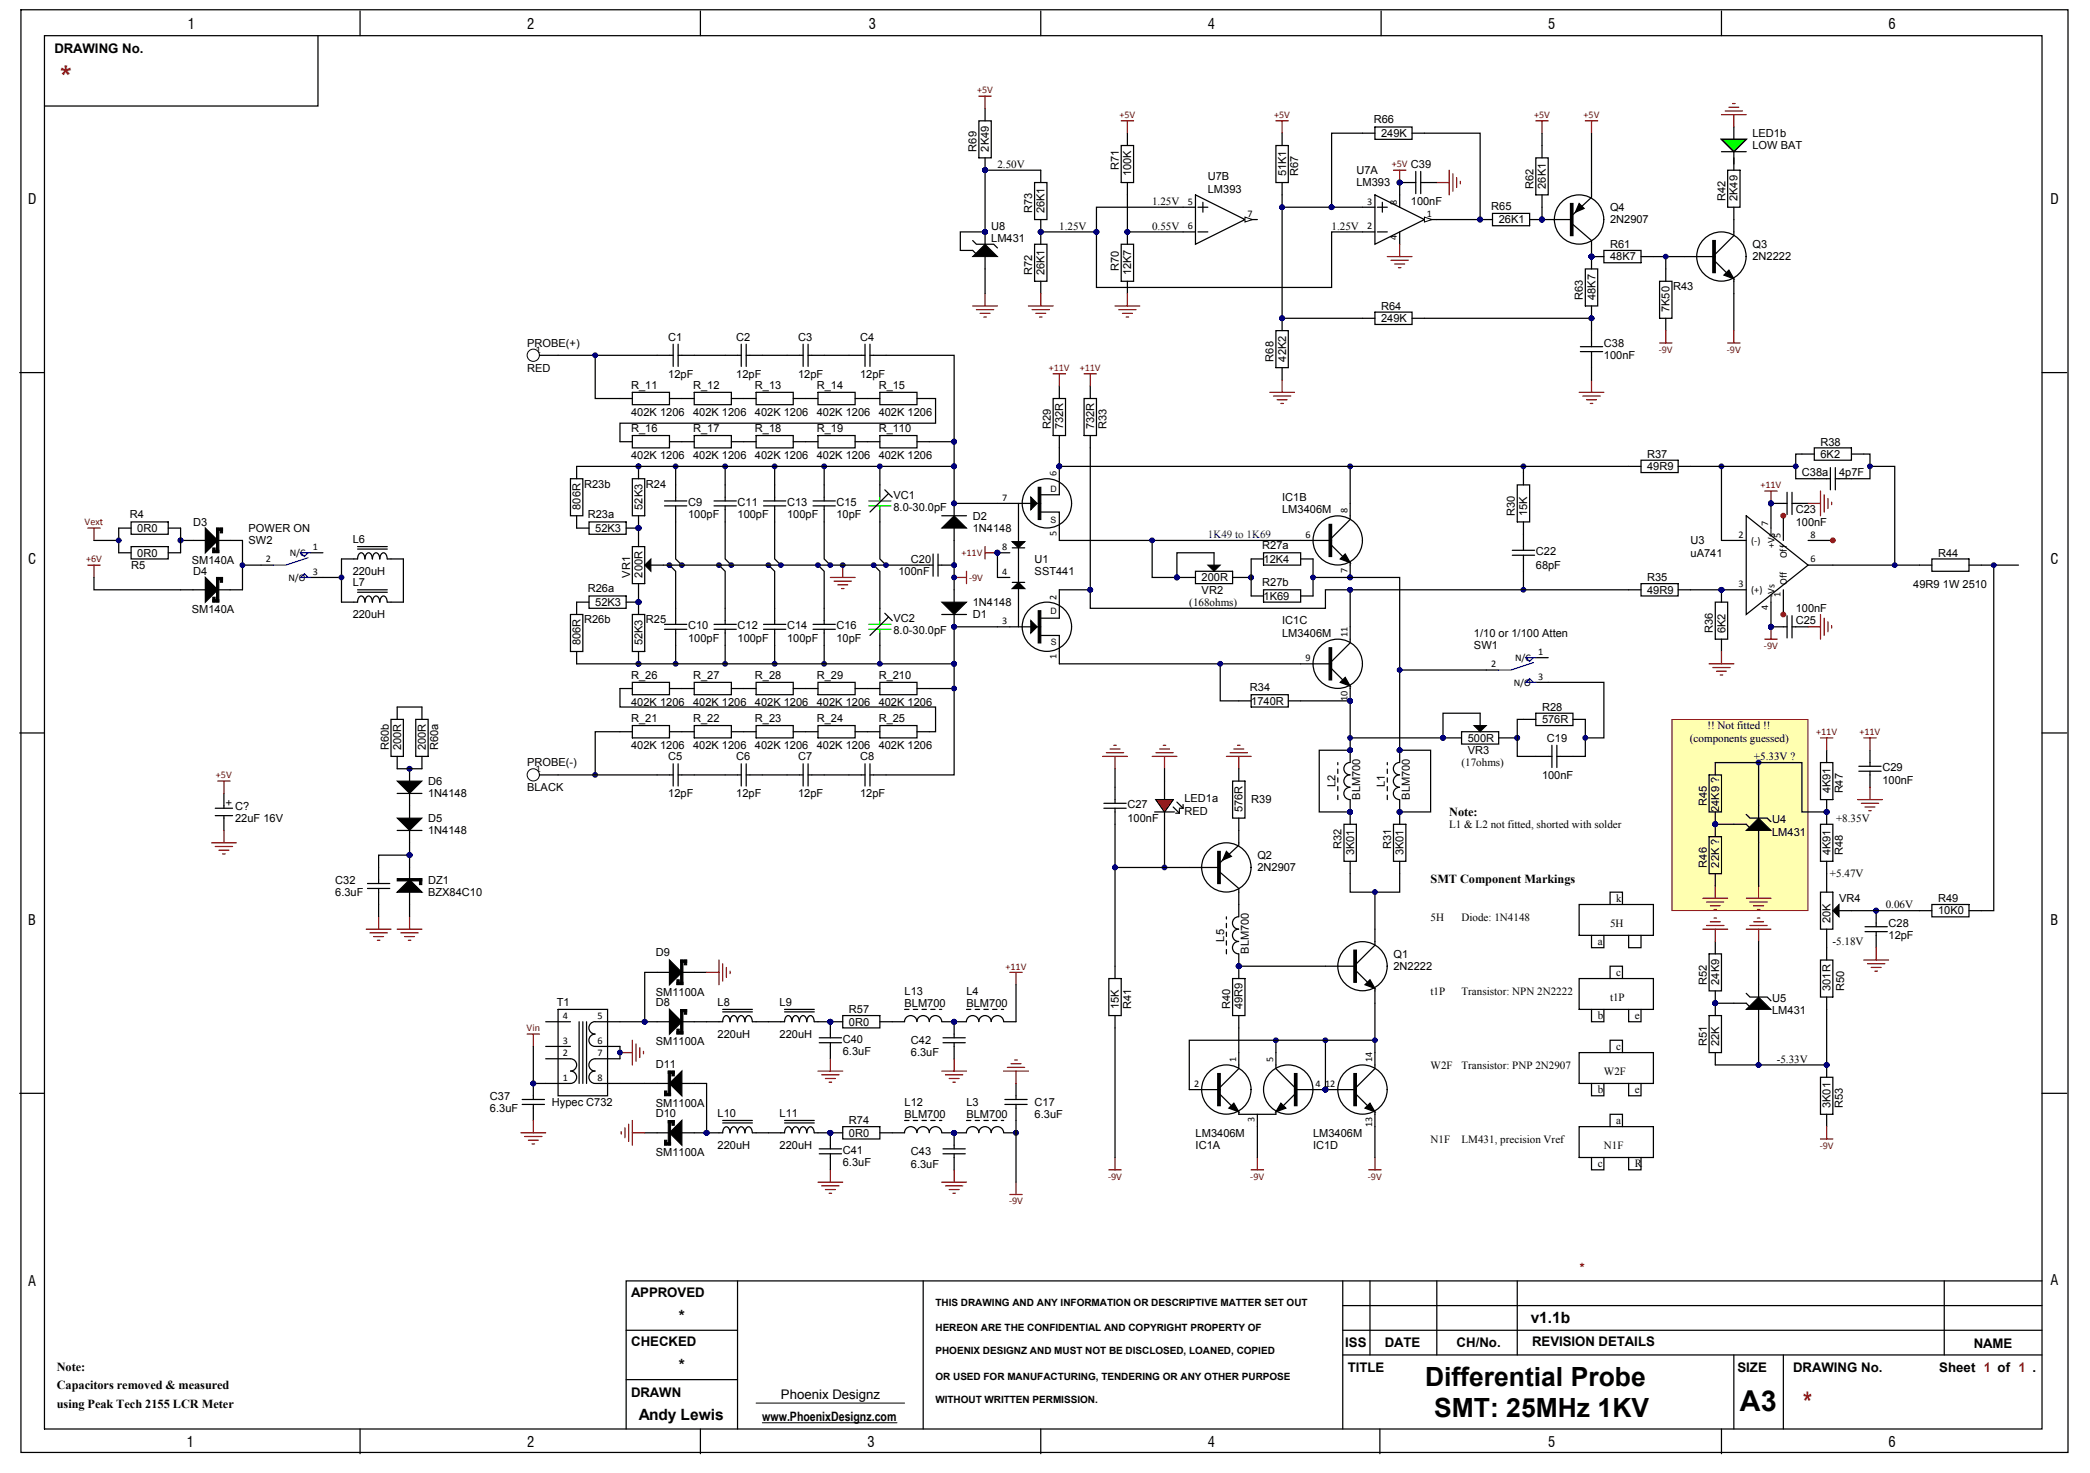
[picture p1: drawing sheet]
<svg xmlns="http://www.w3.org/2000/svg" width="287mm" height="202mm" viewBox="0 0 287 202" stroke-linecap="round" stroke-linejoin="round" font-family="sans-serif">
<defs><g id="words">
<text font-size="3.9" fill="#ee0e22" x="8.3" y="11.9">*</text>
<text font-size="3.9" x="238.8" y="193.6">A3</text>
<text font-size="3.8" fill="#ee0e22" x="247.4" y="193.8">*</text>
<g font-size="3.6">
<text x="195.6" y="190.2">Differential Probe</text>
<text x="196.8" y="194.5">SMT: 25MHz 1KV</text>
</g>
<g font-size="2.1">
<text x="93.2" y="181.2">*</text>
<text x="210.1" y="181.6">v1.1b</text>
<text x="93.2" y="188">*</text>
<text x="87.6" y="194.8">Andy Lewis</text>
</g>
<g font-size="2">
<text x="25.8" y="3.9">1</text>
<text x="72.3" y="3.9">2</text>
<text x="119.2" y="3.9">3</text>
<text x="165.7" y="3.9">4</text>
<text x="212.5" y="3.9">5</text>
<text x="259.2" y="3.9">6</text>
<text x="3.9" y="28">D</text>
<text x="281.4" y="28">D</text>
<text x="3.9" y="77.4">C</text>
<text x="281.4" y="77.4">C</text>
<text x="3.9" y="126.9">B</text>
<text x="281.4" y="126.9">B</text>
<text x="3.9" y="176.5">A</text>
<text x="281.4" y="176.3">A</text>
<text x="25.6" y="198.5">1</text>
<text x="72.3" y="198.5">2</text>
<text x="119" y="198.5">3</text>
<text x="165.7" y="198.5">4</text>
<text x="212.5" y="198.5">5</text>
<text x="259.2" y="198.5">6</text>
</g>
<g font-size="1.8">
<text x="7.5" y="7.2">DRAWING No.</text>
<text x="86.6" y="177.9">APPROVED</text>
<text x="86.6" y="184.7">CHECKED</text>
<text x="184.6" y="184.9">ISS</text>
<text x="190" y="184.9">DATE</text>
<text x="199.9" y="184.9">CH/No.</text>
<text x="210.3" y="184.7">REVISION DETAILS</text>
<text x="270.9" y="185">NAME</text>
<text x="86.6" y="191.7">DRAWN</text>
<text x="107.2" y="192">Phoenix Designz</text>
<text x="184.9" y="188.3">TITLE</text>
<text x="238.4" y="188.3">SIZE</text>
<text x="246.1" y="188.3">DRAWING No.</text>
<text x="266.1" y="188.3">Sheet 1 of 1 .</text>
<text x="104.6" y="195.1">www.PhoenixDesignz.com</text>
</g>
<g font-size="1.7">
<text x="198.9" y="111.9">Note:</text>
<text x="196.3" y="121.2">SMT Component Markings</text>
<text x="7.8" y="188.1">Note:</text>
<text x="7.8" y="190.7">Capacitors removed &amp; measured</text>
<text x="7.8" y="193.2">using Peak Tech 2155 LCR Meter</text>
</g>
<text font-size="1.7" fill="#ee0e22" x="216.7" y="174.5">*</text>
<g font-size="1.5">
<text x="188.5" y="16.9">R66</text>
<text x="134" y="20.8" transform="rotate(-90 134 20.8)">R69</text>
<text x="135.7" y="20.8" transform="rotate(-90 135.7 20.8)">2K49</text>
<text x="136.9" y="23">2.50V</text>
<text x="153.5" y="23.4" transform="rotate(-90 153.5 23.4)">R71</text>
<text x="186.1" y="23.9">U7A</text>
<text x="189.5" y="18.8">249K</text>
<text x="240.5" y="18.8">LED1b</text>
<text x="240.5" y="20.5">LOW BAT</text>
<text x="141.6" y="29.3" transform="rotate(-90 141.6 29.3)">R73</text>
<text x="143.4" y="29.3" transform="rotate(-90 143.4 29.3)">26K1</text>
<text x="155.2" y="24.2" transform="rotate(-90 155.2 24.2)">100K</text>
<text x="158.1" y="28.1">1.25V</text>
<text x="165.7" y="24.7">U7B</text>
<text x="165.7" y="26.4">LM393</text>
<text x="176.5" y="24.2" transform="rotate(-90 176.5 24.2)">51K1</text>
<text x="178.2" y="24.2" transform="rotate(-90 178.2 24.2)">R67</text>
<text x="186.1" y="25.6">LM393</text>
<text x="193.6" y="28.1">100nF</text>
<text x="204.6" y="28.8">R65</text>
<text x="210.4" y="25.9" transform="rotate(-90 210.4 25.9)">R62</text>
<text x="212.1" y="25.9" transform="rotate(-90 212.1 25.9)">26K1</text>
<text x="220.9" y="29">Q4</text>
<text x="236.8" y="27.6" transform="rotate(-90 236.8 27.6)">R42</text>
<text x="238.5" y="27.6" transform="rotate(-90 238.5 27.6)">2K49</text>
<text x="136" y="31.5">U8</text>
<text x="136" y="33.2">LM431</text>
<text x="145.4" y="31.5">1.25V</text>
<text x="158.1" y="31.5">0.55V</text>
<text x="182.7" y="31.5">1.25V</text>
<text x="205.7" y="30.7">26K1</text>
<text x="220.9" y="30.7">2N2907</text>
<text x="220.9" y="34">R61</text>
<text x="220.9" y="35.7">48K7</text>
<text x="240.5" y="34">Q3</text>
<text x="240.5" y="35.7">2N2222</text>
<text x="141.6" y="37.7" transform="rotate(-90 141.6 37.7)">R72</text>
<text x="143.4" y="37.7" transform="rotate(-90 143.4 37.7)">26K1</text>
<text x="153.5" y="37.2" transform="rotate(-90 153.5 37.2)">R70</text>
<text x="155.2" y="37.7" transform="rotate(-90 155.2 37.7)">12K7</text>
<text x="217.2" y="41.1" transform="rotate(-90 217.2 41.1)">R63</text>
<text x="218.9" y="41.1" transform="rotate(-90 218.9 41.1)">48K7</text>
<text x="229.6" y="39.8">R43</text>
<text x="72.3" y="47.6">PROBE(+)</text>
<text x="91.7" y="46.7">C1</text>
<text x="101" y="46.7">C2</text>
<text x="109.5" y="46.7">C3</text>
<text x="118" y="46.7">C4</text>
<text x="189.5" y="42.5">R64</text>
<text x="189.5" y="44.2">249K</text>
<text x="220.1" y="47.6">C38</text>
<text x="229.1" y="42.8" transform="rotate(-90 229.1 42.8)">7K50</text>
<text x="72.3" y="51">RED</text>
<text x="86.6" y="53.3">R_11</text>
<text x="91.7" y="51.8">12pF</text>
<text x="95.1" y="53.3">R_12</text>
<text x="101" y="51.8">12pF</text>
<text x="103.6" y="53.3">R_13</text>
<text x="109.5" y="51.8">12pF</text>
<text x="112.1" y="53.3">R_14</text>
<text x="118" y="51.8">12pF</text>
<text x="120.6" y="53.3">R_15</text>
<text x="174.8" y="49.6" transform="rotate(-90 174.8 49.6)">R68</text>
<text x="176.5" y="49.6" transform="rotate(-90 176.5 49.6)">42K2</text>
<text x="220.1" y="49.3">100nF</text>
<text x="86.6" y="57.1">402K 1206</text>
<text x="86.6" y="59.3">R_16</text>
<text x="95.1" y="57.1">402K 1206</text>
<text x="95.1" y="59.3">R_17</text>
<text x="103.6" y="57.1">402K 1206</text>
<text x="103.6" y="59.3">R_18</text>
<text x="112.1" y="57.1">402K 1206</text>
<text x="112.1" y="59.3">R_19</text>
<text x="120.6" y="57.1">402K 1206</text>
<text x="120.6" y="59.3">R_110</text>
<text x="144.2" y="58.9" transform="rotate(-90 144.2 58.9)">R29</text>
<text x="145.9" y="58.9" transform="rotate(-90 145.9 58.9)">732R</text>
<text x="150.1" y="58.9" transform="rotate(-90 150.1 58.9)">732R</text>
<text x="151.8" y="58.9" transform="rotate(-90 151.8 58.9)">R33</text>
<text x="86.6" y="63">402K 1206</text>
<text x="95.1" y="63">402K 1206</text>
<text x="103.6" y="63">402K 1206</text>
<text x="112.1" y="63">402K 1206</text>
<text x="120.6" y="63">402K 1206</text>
<text x="226" y="62.8">R37</text>
<text x="226" y="64.5">49R9</text>
<text x="247.3" y="65.4">C38a</text>
<text x="249.8" y="61.1">R38</text>
<text x="249.8" y="62.8">6K2</text>
<text x="252.4" y="65.4">4p7F</text>
<text x="17.8" y="71.1">R4</text>
<text x="79.7" y="69.9" transform="rotate(-90 79.7 69.9)">806R</text>
<text x="80.1" y="66.9">R23b</text>
<text x="80.7" y="71.1">R23a</text>
<text x="88.2" y="69.9" transform="rotate(-90 88.2 69.9)">52K3</text>
<text x="88.6" y="66.9">R24</text>
<text x="94.4" y="69.4">C9</text>
<text x="94.4" y="71.1">100pF</text>
<text x="101.2" y="69.4">C11</text>
<text x="101.2" y="71.1">100pF</text>
<text x="108" y="69.4">C13</text>
<text x="108" y="71.1">100pF</text>
<text x="114.8" y="69.4">C15</text>
<text x="114.8" y="71.1">10pF</text>
<text x="122.6" y="68.4">VC1</text>
<text x="122.6" y="70.1">8.0-30.0pF</text>
<text x="133.5" y="71.3">D2</text>
<text x="175.9" y="68.8">IC1B</text>
<text x="175.9" y="70.4">LM3406M</text>
<text x="207.9" y="70.8" transform="rotate(-90 207.9 70.8)">R30</text>
<text x="209.6" y="70.8" transform="rotate(-90 209.6 70.8)">15K</text>
<text x="246.4" y="70.4">C23</text>
<text x="18.8" y="73">0R0</text>
<text x="18.8" y="76.4">0R0</text>
<text x="26.3" y="77.4">SM140A</text>
<text x="26.5" y="72.2">D3</text>
<text x="34.1" y="74.7">SW2</text>
<text x="34.1" y="73">POWER ON</text>
<text x="48.4" y="74.5">L6</text>
<text x="81.7" y="73">52K3</text>
<text x="125" y="77.2">C20</text>
<text x="133.5" y="73">1N4148</text>
<text x="142" y="77.2">U1</text>
<text x="173.2" y="75.4">R27a</text>
<text x="173.4" y="77.2">12K4</text>
<text x="210.8" y="76.2">C22</text>
<text x="232" y="74.7">U3</text>
<text x="232" y="76.4">uA741</text>
<text x="246.4" y="72.2">100nF</text>
<text x="266" y="76.4">R44</text>
<text x="18" y="78.1">R5</text>
<text x="26.5" y="78.9">D4</text>
<text x="48.4" y="78.9">220uH</text>
<text x="48.4" y="80.5">L7</text>
<text x="80.7" y="81.3">R26a</text>
<text x="81.7" y="83.2">52K3</text>
<text x="86.5" y="79.3" transform="rotate(-90 86.5 79.3)">VR1</text>
<text x="88.2" y="79.3" transform="rotate(-90 88.2 79.3)">200R</text>
<text x="123.3" y="78.9">100nF</text>
<text x="133.5" y="83.2">1N4148</text>
<text x="142" y="78.9">SST441</text>
<text x="163.2" y="83.2">(168ohms)</text>
<text x="164.9" y="81.5">VR2</text>
<text x="164.9" y="79.8">200R</text>
<text x="173.2" y="80.5">R27b</text>
<text x="173.4" y="82.3">1K69</text>
<text x="210.8" y="78.1">68pF</text>
<text x="226" y="79.8">R35</text>
<text x="226" y="81.5">49R9</text>
<text x="262.6" y="80.6">49R9 1W 2510</text>
<text x="26.3" y="84.2">SM140A</text>
<text x="48.4" y="84.8">220uH</text>
<text x="79.7" y="88.6" transform="rotate(-90 79.7 88.6)">806R</text>
<text x="80.1" y="85.5">R26b</text>
<text x="88.2" y="88.6" transform="rotate(-90 88.2 88.6)">52K3</text>
<text x="88.6" y="85.5">R25</text>
<text x="94.4" y="86.4">C10</text>
<text x="94.4" y="88.1">100pF</text>
<text x="101.2" y="86.4">C12</text>
<text x="101.2" y="88.1">100pF</text>
<text x="108" y="86.4">C14</text>
<text x="108" y="88.1">100pF</text>
<text x="114.8" y="86.4">C16</text>
<text x="114.8" y="88.1">10pF</text>
<text x="122.6" y="85.4">VC2</text>
<text x="122.6" y="87.1">8.0-30.0pF</text>
<text x="133.5" y="84.8">D1</text>
<text x="175.9" y="85.7">IC1C</text>
<text x="175.9" y="87.4">LM3406M</text>
<text x="202.3" y="89.1">SW1</text>
<text x="202.3" y="87.4">1/10 or 1/100 Atten</text>
<text x="235.1" y="86.9" transform="rotate(-90 235.1 86.9)">R36</text>
<text x="236.8" y="86.9" transform="rotate(-90 236.8 86.9)">6K2</text>
<text x="246.4" y="85.7">C25</text>
<text x="246.4" y="84">100nF</text>
<text x="86.6" y="93.1">R_26</text>
<text x="95.1" y="93.1">R_27</text>
<text x="103.6" y="93.1">R_28</text>
<text x="112.1" y="93.1">R_29</text>
<text x="120.6" y="93.1">R_210</text>
<text x="171.5" y="94.8">R34</text>
<text x="86.6" y="99.1">R_21</text>
<text x="86.6" y="96.9">402K 1206</text>
<text x="95.1" y="99.1">R_22</text>
<text x="95.1" y="96.9">402K 1206</text>
<text x="103.6" y="99.1">R_23</text>
<text x="103.6" y="96.9">402K 1206</text>
<text x="112.1" y="99.1">R_24</text>
<text x="112.1" y="96.9">402K 1206</text>
<text x="120.6" y="99.1">R_25</text>
<text x="120.6" y="96.9">402K 1206</text>
<text x="171.7" y="96.7">1740R</text>
<text x="201.4" y="101.8">500R</text>
<text x="211.6" y="97.6">R28</text>
<text x="211.6" y="99.2">576R</text>
<text x="212.3" y="101.8">C19</text>
<text x="231.9" y="101.8">(components guessed)</text>
<text x="234.3" y="100.1">!! Not fitted !!</text>
<text x="53.3" y="103" transform="rotate(-90 53.3 103)">R60b</text>
<text x="55" y="103" transform="rotate(-90 55 103)">200R</text>
<text x="58.4" y="103" transform="rotate(-90 58.4 103)">200R</text>
<text x="58.7" y="107.7">D6</text>
<text x="60.1" y="103" transform="rotate(-90 60.1 103)">R60a</text>
<text x="72.3" y="105.2">PROBE(-)</text>
<text x="86.6" y="102.8">402K 1206</text>
<text x="91.7" y="104.3">C5</text>
<text x="95.1" y="102.8">402K 1206</text>
<text x="101" y="104.3">C6</text>
<text x="103.6" y="102.8">402K 1206</text>
<text x="109.5" y="104.3">C7</text>
<text x="112.1" y="102.8">402K 1206</text>
<text x="118" y="104.3">C8</text>
<text x="120.6" y="102.8">402K 1206</text>
<text x="200.6" y="105.2">(17ohms)</text>
<text x="201.4" y="103.5">VR3</text>
<text x="211.6" y="106.9">100nF</text>
<text x="240.7" y="104.3">+5.33V ?</text>
<text x="258.3" y="105.9">C29</text>
<text x="258.3" y="107.5">100nF</text>
<text x="31.9" y="110.6" transform="rotate(-90 31.9 110.6)">+</text>
<text x="32.3" y="111.1">C?</text>
<text x="32.3" y="112.8">22uF 16V</text>
<text x="58.7" y="109.4">1N4148</text>
<text x="58.7" y="112.8">D5</text>
<text x="72.3" y="108.6">BLACK</text>
<text x="91.7" y="109.4">12pF</text>
<text x="101" y="109.4">12pF</text>
<text x="109.5" y="109.4">12pF</text>
<text x="118" y="109.4">12pF</text>
<text x="154.7" y="110.9">C27</text>
<text x="154.7" y="112.8">100nF</text>
<text x="162.5" y="110.1">LED1a</text>
<text x="162.5" y="111.8">RED</text>
<text x="170.5" y="111.4" transform="rotate(-90 170.5 111.4)">576R</text>
<text x="171.7" y="110.2">R39</text>
<text x="183.3" y="108" transform="rotate(-90 183.3 108)">L2</text>
<text x="186.7" y="109.7" transform="rotate(-90 186.7 109.7)">BLM700</text>
<text x="190.1" y="108" transform="rotate(-90 190.1 108)">L1</text>
<text x="193.5" y="109.7" transform="rotate(-90 193.5 109.7)">BLM700</text>
<text x="198.9" y="113.6">L1 &amp; L2 not fitted, shorted with solder</text>
<text x="234.2" y="110.6" transform="rotate(-90 234.2 110.6)">R45</text>
<text x="235.9" y="111.4" transform="rotate(-90 235.9 111.4)">24K9 ?</text>
<text x="243.2" y="113">U4</text>
<text x="251.2" y="108.9" transform="rotate(-90 251.2 108.9)">4K91</text>
<text x="252" y="112.8">+8.35V</text>
<text x="252.9" y="108.9" transform="rotate(-90 252.9 108.9)">R47</text>
<text x="58.7" y="114.5">1N4148</text>
<text x="172.5" y="117.9">Q2</text>
<text x="172.5" y="119.6">2N2907</text>
<text x="184.1" y="116.5" transform="rotate(-90 184.1 116.5)">R32</text>
<text x="185.8" y="117.4" transform="rotate(-90 185.8 117.4)">3K01</text>
<text x="190.9" y="116.5" transform="rotate(-90 190.9 116.5)">R31</text>
<text x="192.6" y="117.4" transform="rotate(-90 192.6 117.4)">3K01</text>
<text x="234.2" y="119.1" transform="rotate(-90 234.2 119.1)">R46</text>
<text x="235.9" y="119.1" transform="rotate(-90 235.9 119.1)">22K ?</text>
<text x="243.2" y="114.7">LM431</text>
<text x="251.2" y="117.4" transform="rotate(-90 251.2 117.4)">4K91</text>
<text x="252.9" y="117.4" transform="rotate(-90 252.9 117.4)">R48</text>
<text x="46" y="121.3">C32</text>
<text x="46" y="123">6.3uF</text>
<text x="58.7" y="121.3">DZ1</text>
<text x="58.7" y="123">BZX84C10</text>
<text x="221.8" y="123.8">k</text>
<text x="251.1" y="120.4">+5.47V</text>
<text x="252.4" y="123.8">VR4</text>
<text x="258.8" y="124.6">0.06V</text>
<text x="266" y="123.8">R49</text>
<text x="266" y="125.5">10K0</text>
<text x="90" y="131.3">D9</text>
<text x="168" y="129.2" transform="rotate(-90 168 129.2)">L5</text>
<text x="171.4" y="130.9" transform="rotate(-90 171.4 130.9)">BLM700</text>
<text x="191.2" y="131.4">Q1</text>
<text x="196.3" y="126.3">5H</text>
<text x="200.6" y="126.3">Diode: 1N4148</text>
<text x="219.3" y="129.7">a</text>
<text x="220.9" y="127.2">5H</text>
<text x="251.2" y="126.7" transform="rotate(-90 251.2 126.7)">20K</text>
<text x="251.5" y="129.7">-5.18V</text>
<text x="259.2" y="127.2">C28</text>
<text x="259.2" y="128.9">12pF</text>
<text x="90" y="136.7">SM1100A</text>
<text x="124.1" y="136.5">L13</text>
<text x="132.6" y="136.5">L4</text>
<text x="191.2" y="133.1">2N2222</text>
<text x="196.3" y="136.5">t1P</text>
<text x="200.6" y="136.5">Transistor: NPN 2N2222</text>
<text x="220.9" y="137.3">t1P</text>
<text x="221.8" y="134">c</text>
<text x="234.2" y="135.1" transform="rotate(-90 234.2 135.1)">R52</text>
<text x="235.9" y="135.1" transform="rotate(-90 235.9 135.1)">24K9</text>
<text x="243.2" y="137.5">U5</text>
<text x="251.2" y="136" transform="rotate(-90 251.2 136)">301R</text>
<text x="253.1" y="136" transform="rotate(-90 253.1 136)">R50</text>
<text x="76.4" y="138">T1</text>
<text x="90" y="138">D8</text>
<text x="90" y="143.5">SM1100A</text>
<text x="98.5" y="138">L8</text>
<text x="98.5" y="142.4">220uH</text>
<text x="107" y="138">L9</text>
<text x="107" y="142.4">220uH</text>
<text x="115.7" y="143.1">C40</text>
<text x="116.5" y="139">R57</text>
<text x="116.5" y="140.7">0R0</text>
<text x="124.1" y="138.2">BLM700</text>
<text x="125" y="143.3">C42</text>
<text x="132.6" y="138.2">BLM700</text>
<text x="153.5" y="138.5" transform="rotate(-90 153.5 138.5)">15K</text>
<text x="155.2" y="138.5" transform="rotate(-90 155.2 138.5)">R41</text>
<text x="168.8" y="138.5" transform="rotate(-90 168.8 138.5)">R40</text>
<text x="170.5" y="138.5" transform="rotate(-90 170.5 138.5)">49R9</text>
<text x="219.3" y="139.9">b</text>
<text x="224.3" y="139.9">e</text>
<text x="234.2" y="143.6" transform="rotate(-90 234.2 143.6)">R51</text>
<text x="235.9" y="143.6" transform="rotate(-90 235.9 143.6)">22K</text>
<text x="243.2" y="139.2">LM431</text>
<text x="90" y="146.5">D11</text>
<text x="115.7" y="144.8">6.3uF</text>
<text x="125" y="145">6.3uF</text>
<text x="196.3" y="146.7">W2F</text>
<text x="200.6" y="146.7">Transistor: PNP 2N2907</text>
<text x="220.1" y="147.5">W2F</text>
<text x="221.8" y="144.1">c</text>
<text x="243.8" y="145.8">-5.33V</text>
<text x="67.2" y="150.9">C37</text>
<text x="67.2" y="152.6">6.3uF</text>
<text x="75.7" y="151.8">Hypec C732</text>
<text x="90" y="153.3">D10</text>
<text x="90" y="151.9">SM1100A</text>
<text x="98.5" y="153.3">L10</text>
<text x="107" y="153.3">L11</text>
<text x="116.5" y="154.3">R74</text>
<text x="116.5" y="156">0R0</text>
<text x="124.1" y="151.8">L12</text>
<text x="124.1" y="153.4">BLM700</text>
<text x="132.6" y="151.8">L3</text>
<text x="132.6" y="153.4">BLM700</text>
<text x="142" y="151.8">C17</text>
<text x="142" y="153.4">6.3uF</text>
<text x="164.1" y="156">LM3406M</text>
<text x="180.2" y="156">LM3406M</text>
<text x="219.3" y="150">b</text>
<text x="221.8" y="154.3">a</text>
<text x="224.3" y="150">e</text>
<text x="251.2" y="152.1" transform="rotate(-90 251.2 152.1)">3K01</text>
<text x="252.9" y="152.1" transform="rotate(-90 252.9 152.1)">R53</text>
<text x="90" y="158.7">SM1100A</text>
<text x="98.5" y="157.7">220uH</text>
<text x="107" y="157.7">220uH</text>
<text x="115.7" y="158.4">C41</text>
<text x="115.7" y="160.1">6.3uF</text>
<text x="125" y="158.5">C43</text>
<text x="125" y="160.2">6.3uF</text>
<text x="164.1" y="157.7">IC1A</text>
<text x="180.2" y="157.7">IC1D</text>
<text x="196.3" y="156.8">N1F</text>
<text x="200.6" y="156.8">LM431, precision Vref</text>
<text x="219.3" y="160.2">c</text>
<text x="220.1" y="157.7">N1F</text>
<text x="224.3" y="160.2">R</text>
</g>
<text font-size="1.5" fill="#000080" x="165.7" y="73.8">1K49 to 1K69</text>
<g font-size="1.4" fill="#800000">
<text x="134.1" y="12.8">+5V</text>
<text x="153.6" y="16.2">+5V</text>
<text x="174.9" y="16.2">+5V</text>
<text x="210.5" y="16.2">+5V</text>
<text x="217.3" y="16.2">+5V</text>
<text x="191" y="23">+5V C39</text>
<text x="143.9" y="50.9">+11V</text>
<text x="148.2" y="50.9">+11V</text>
<text x="227.6" y="48.4">-9V</text>
<text x="237" y="48.4">-9V</text>
<text x="241.6" y="67">+11V</text>
<text x="11.6" y="72.1">Vext</text>
<text x="11.8" y="77.2">+6V</text>
<text x="131.9" y="76.3">+11V</text>
<text x="133" y="79.7">-9V</text>
<text x="242.1" y="89">-9V</text>
<text x="249.2" y="100.9">+11V</text>
<text x="255.2" y="100.9">+11V</text>
<text x="29.6" y="106.8">+5V</text>
<text x="138" y="133.1">+11V</text>
<text x="72.3" y="141.5">Vin</text>
<text x="152.1" y="161.9">-9V</text>
<text x="171.6" y="161.9">-9V</text>
<text x="187.7" y="161.9">-9V</text>
<text x="249.7" y="157.6">-9V</text>
<text x="138.5" y="165.2">-9V</text>
</g>
<g font-size="1.4">
<text x="163" y="28.1">5</text>
<text x="171.2" y="29.8">7</text>
<text x="187.6" y="28.1">3</text>
<text x="191.7" y="28.1" transform="rotate(-90 191.7 28.1)">8</text>
<text x="195.8" y="29.8">1</text>
<text x="163" y="31.5">6</text>
<text x="187.6" y="31.5">2</text>
<text x="191.7" y="32.9" transform="rotate(-90 191.7 32.9)">4</text>
<text x="73.5" y="48.4">1</text>
<text x="145" y="65.4" transform="rotate(-90 145 65.4)">6</text>
<text x="137.5" y="68.7">7</text>
<text x="184.9" y="70.4" transform="rotate(-90 184.9 70.4)">8</text>
<text x="36.5" y="77.2">2</text>
<text x="39.8" y="76.3">N/C</text>
<text x="42.9" y="75.5">1</text>
<text x="137.5" y="75.5">8</text>
<text x="145" y="73.5" transform="rotate(-90 145 73.5)">5</text>
<text x="179.1" y="73.8">6</text>
<text x="238.6" y="73.8">2</text>
<text x="240.3" y="74.6">(-)</text>
<text x="242.7" y="72.1" transform="rotate(-90 242.7 72.1)">7</text>
<text x="243.5" y="75.2" transform="rotate(-90 243.5 75.2)">+Vs</text>
<text x="244.4" y="73.8" transform="rotate(-90 244.4 73.8)">5</text>
<text x="245.2" y="76.6" transform="rotate(-90 245.2 76.6)">Off</text>
<text x="248.4" y="77.2">6</text>
<text x="248.4" y="73.8">8</text>
<text x="39.6" y="79.7">N/O</text>
<text x="42.9" y="78.9">3</text>
<text x="137.5" y="78.9">4</text>
<text x="145" y="82.3" transform="rotate(-90 145 82.3)">2</text>
<text x="184.9" y="78.6" transform="rotate(-90 184.9 78.6)">7</text>
<text x="238.6" y="80.6">3</text>
<text x="240.3" y="81.4">(+)</text>
<text x="242.7" y="83.7" transform="rotate(-90 242.7 83.7)">4</text>
<text x="243.5" y="82" transform="rotate(-90 243.5 82)">-Vs</text>
<text x="244.4" y="82" transform="rotate(-90 244.4 82)">1</text>
<text x="245.2" y="80.3" transform="rotate(-90 245.2 80.3)">Off</text>
<text x="137.5" y="85.6">3</text>
<text x="184.9" y="87.4" transform="rotate(-90 184.9 87.4)">11</text>
<text x="211.1" y="89.9">1</text>
<text x="145" y="90.4" transform="rotate(-90 145 90.4)">1</text>
<text x="179.1" y="90.7">9</text>
<text x="204.6" y="91.6">2</text>
<text x="207.7" y="94.1">N/O</text>
<text x="207.9" y="90.7">N/C</text>
<text x="211.1" y="93.3">3</text>
<text x="184.9" y="96.2" transform="rotate(-90 184.9 96.2)">10</text>
<text x="73.5" y="106">1</text>
<text x="77.3" y="143.2">3</text>
<text x="77.3" y="139.8">4</text>
<text x="82" y="143.2">6</text>
<text x="82" y="139.8">5</text>
<text x="77.3" y="148.3">1</text>
<text x="77.3" y="144.9">2</text>
<text x="82" y="148.3">8</text>
<text x="82" y="144.9">7</text>
<text x="163.9" y="149.2">2</text>
<text x="169.6" y="145.8" transform="rotate(-90 169.6 145.8)">1</text>
<text x="174.7" y="145.8" transform="rotate(-90 174.7 145.8)">5</text>
<text x="180.5" y="149.2">4</text>
<text x="181.8" y="149.2">12</text>
<text x="188.3" y="145.8" transform="rotate(-90 188.3 145.8)">14</text>
<text x="172.2" y="154" transform="rotate(-90 172.2 154)">3</text>
<text x="188.3" y="154.7" transform="rotate(-90 188.3 154.7)">13</text>
<text x="128.4" y="179.2">THIS DRAWING AND ANY INFORMATION OR DESCRIPTIVE MATTER SET OUT</text>
<text x="128.4" y="182.6">HEREON ARE THE CONFIDENTIAL AND COPYRIGHT PROPERTY OF</text>
<text x="128.4" y="185.8">PHOENIX DESIGNZ AND MUST NOT BE DISCLOSED, LOANED, COPIED</text>
<text x="128.4" y="189.4">OR USED FOR MANUFACTURING, TENDERING OR ANY OTHER PURPOSE</text>
<text x="128.4" y="192.6">WITHOUT WRITTEN PERMISSION.</text>
</g>
<g font-size="1.2">
<text x="144.2" y="67.5">D</text>
<text x="144.2" y="71.7">S</text>
<text x="144.2" y="84.2">D</text>
<text x="144.2" y="88.5">S</text>
</g>
</g></defs>
<g fill="none" stroke="#000" stroke-width=".17">
<path d="M2.9 1.3h280.9v198h-280.9zM6.1 4.9h274.1v191.2h-274.1zM43.6 4.9v9.7h-37.5M49.4 1.5v3.4M96.1 1.5v3.4M142.8 1.5v3.4M189.5 1.5v3.4M236.2 1.5v3.4M2.7 51.1h3.4M280.2 51.1h3.4M2.7 100.6h3.4M280.2 100.6h3.4"/>
<path d="M2.7 150h3.4M280.2 150h3.4M101.2 175.8v20.3M126.7 175.8v20.3M184.3 175.8v20.3M184.3 179.2h95.9M188 175.8v10.1M197.2 175.8v10.1M208.2 175.8v10.1M266.8 175.8v10.1M280.2 175.8h-194.3v20.3M49.4 196.1v3.4"/>
<path d="M85.9 189.3h15.3M85.9 182.6h15.3M96.1 196.1v3.4M142.8 196.1v3.4M184.3 185.9h95.9M184.3 182.6h95.9M189.4 196.1v3.4M236.2 196.1v3.4M237.9 185.9v10.2M244.7 185.9v10.2"/>
</g>
<path d="M103.8 192.5h20.3M104.6 195.2h18.5" fill="none" stroke="#000" stroke-width=".14"/>
<path d="M229.4 98.7h18.7v26.3h-18.7z" fill="#ffffb0" stroke="#800000" stroke-width=".14"/>
<g fill="none" stroke="#000" stroke-width=".17">
<path d="M144.5 54.7h1.7v5.1h-1.7zM145.4 53v1.7M145.4 59.8v1.7M148.8 54.7h1.7v5.1h-1.7zM149.6 53v1.7M149.6 59.8v1.7M178.5 74.2h4.2M182.7 74.8l1.6 1.6M185.3 69.1v2.2l-2.6 2.5M185.3 77.2v2M178.5 91.1h4.2M182.7 91.8l1.6 1.5"/>
<path d="M185.3 86v2.2l-2.6 2.6M185.3 94.1v2.1M158.4 111.4h2.8M158.6 109.7h2.4l-1.2 1.7zM159.8 107.2v2.5M159.8 111.4v2.6M161 110.7l.8 .9M161.3 111.6h.5M161.5 110.1l.9 .8M161.8 110.9h.6M161.8 111.1v.5M162.4 110.4v.5"/>
<path d="M163.2 119h3.9M167.4 119.7l2.6 2.2v2.2M170 114v2l-2.6 2.4M152.2 134.3h1.7v5.1h-1.7zM153 132.6v1.7M153 139.4v1.7M181.9 132.6h4.2M186.1 133.3l1.6 1.5M188.7 127.5v2.2l-2.6 2.6M188.7 135.6v2.1M163.2 149.5h4.2M167.4 150.2l1.6 1.5"/>
<path d="M170 144.4v2.3l-2.6 2.5M170 152.6v.3h5.1v-.3M172.5 152.9v1.7M175.1 144.4v2.3l2.5 2.5M177.6 149.5h8.5M177.6 150.2l-1.5 1.5M186.1 150.2l1.6 1.5M188.7 144.4v2.3l-2.6 2.5M188.7 152.6v2"/>
<circle cx="183.6" cy="74.2" r="3.4"/>
<circle cx="183.6" cy="91.1" r="3.4"/>
<circle cx="168.3" cy="119" r="3.4"/>
<circle cx="187" cy="132.6" r="3.4"/>
<circle cx="168.3" cy="149.5" r="3.4"/>
<circle cx="176.8" cy="149.5" r="3.4"/>
<circle cx="187" cy="149.5" r="3.4"/>
</g>
<g fill="#000" stroke="#000" stroke-width=".17">
<path d="M183.9 76.7l.7-.7 .7 1.2zM183.9 93.6l.7-.6 .7 1.1zM168.3 116.8l.7 .7-1.2 .5zM187.3 135.1l.7-.6 .7 1.1zM168.6 152.1l.7-.7 .7 1.2zM175.8 151.4l.7 .7-1.4 .5zM187.3 152.1l.7-.7 .7 1.2z"/>
<path d="M182.4 72h.3v4.4h-.3z" fill-rule="evenodd"/>
<path d="M182.4 88.9h.3v4.4h-.3z" fill-rule="evenodd"/>
<path d="M167.1 116.8h.3v4.4h-.3z" fill-rule="evenodd"/>
<path d="M185.8 130.4h.3v4.4h-.3z" fill-rule="evenodd"/>
<path d="M167.1 147.3h.3v4.4h-.3z" fill-rule="evenodd"/>
<path d="M177.6 147.3h.4v4.4h-.4z" fill-rule="evenodd"/>
<path d="M185.8 147.3h.3v4.4h-.3z" fill-rule="evenodd"/>
</g>
<g fill="#000080" stroke="#000080" stroke-width=".14">
<circle cx="181.9" cy="149.5" r=".33"/>
<circle cx="185.3" cy="79.2" r=".33"/>
<circle cx="185.3" cy="96.2" r=".33"/>
<circle cx="136.9" cy="75.9" r=".33"/>
</g>
<g fill="none" stroke="#800000" stroke-width=".17">
<path d="M148.8 51.3h1.7M149.6 51.3v1.7M135.2 75v1.7M135.2 75.9h1.7M168.3 103.8h3.4M168.8 103.3h2.4M169.3 102.8h1.4M169.8 102.3h.4M170 103.8v1.7M172.5 158.8v1.7M188.7 158.8v1.7M171.7 160.5h1.7"/>
<path d="M187.8 160.5h1.7"/>
</g>
<path d="M158.6 109.7h2.4l-1.2 1.7z" fill="#ee0e22" stroke="#000" stroke-width=".14"/>
<g fill="none" stroke="#800000" stroke-width=".17">
<path d="M134.3 13.2h1.7M135.2 13.2v1.7M153.9 16.6h1.7M154.7 16.6v1.7M175.1 16.6h1.7M175.9 16.6v1.7M210.8 16.6h1.7M211.6 16.6v1.7M217.6 16.6h1.7M218.4 16.6v1.7M236.2 15.7h3.4M236.7 15.2h2.4"/>
<path d="M237.3 14.7h1.3M237.8 14.2h.3M237.9 15.7v1.7M197.2 25.1h1.7M198.9 23.4v3.3M199.4 23.9v2.3M199.9 24.4v1.3M200.4 24.9v.3M133.5 42h3.4M134 42.5h2.4M134.5 43h1.4M135 43.5h.3"/>
<path d="M135.2 40.3v1.7M141.1 42h3.4M141.6 42.5h2.4M142.1 43h1.4M142.7 43.5h.3M142.8 40.3v1.7M144.5 51.3h1.7M145.4 51.3v1.7M153 42h3.4M153.5 42.5h2.4M154 43h1.4M154.5 43.5h.4"/>
<path d="M154.7 40.3v1.7M174.2 53.8h3.4M174.8 54.3h2.3M175.3 54.9h1.3M175.8 55.4h.3M175.9 52.1v1.7M216.7 53.8h3.4M217.2 54.3h2.4M217.7 54.9h1.4M218.2 55.4h.4M218.4 52.1v1.7M227.7 47.1h1.7"/>
<path d="M228.6 45.4v1.7M237.1 47.1h1.7M237.9 45.4v1.7M113.9 79.2h3.4M114.5 79.8h2.3M115.6 77.6v1.6M130.9 79.2h1.7M132.6 78.4v1.7M242.2 67.4h1.7M243 67.4v1.7M248.1 69.1h1.7M249.8 67.4v3.4"/>
<path d="M250.3 67.9v2.4M250.8 68.4v1.4M251.4 68.9v.4M115 80.3h1.3M115.5 80.8h.3M234.5 91.1h3.4M235 91.6h2.4M235.6 92.1h1.3M236.1 92.6h.3M236.2 89.4v1.7M242.2 87.7h1.7M243 86v1.7"/>
<path d="M248.1 86h1.7M249.8 84.3v3.4M250.3 84.8v2.4M250.8 85.3v1.4M251.4 85.9v.3M151.3 103.8h3.4M151.8 103.3h2.4M152.3 102.8h1.4M152.8 102.3h.4M153 103.8v1.7M158.1 103.8h3.4M158.6 103.3h2.4"/>
<path d="M159.1 102.8h1.4M159.6 102.3h.4M159.8 103.8v1.7M249.8 101.3h1.7M250.7 101.3v1.7M254.9 109.7h3.4M255.4 110.2h2.4M255.8 101.3h1.7M255.9 110.7h1.4M256.4 111.3h.4M256.6 101.3v1.7M256.6 108v1.7"/>
<path d="M233.7 123.3h3.4M233.7 127.5h3.4M234.2 123.8h2.4M234.2 127h2.4M234.7 124.3h1.4M234.7 126.5h1.4M235.2 124.8h.4M235.2 126h.4M235.4 121.6v1.7M235.4 127.5v1.7M239.6 123.3h3.4M239.6 127.5h3.4"/>
<path d="M240.1 123.8h2.4M240.1 127h2.4M240.7 124.3h1.3M240.7 126.5h1.3M241.2 124.8h.3M241.2 126h.3M241.3 121.6v1.7M241.3 127.5v1.7M255.8 131.7h3.4M256.3 132.3h2.4M256.8 132.8h1.3M257.3 133.3h.3"/>
<path d="M257.5 130.1v1.6M153 158.8v1.7M249.8 156.3h1.7M250.7 154.6v1.7M152.2 160.5h1.7"/>
</g>
<g fill="none" stroke="#000" stroke-width=".17">
<path d="M134.3 16.6h1.7v5.1h-1.7zM135.2 14.9v1.7M153.9 20h1.7v5.1h-1.7zM154.7 18.3v1.7M175.1 20h1.7v5.1h-1.7zM175.9 18.3v1.7M187 18.3h1.7M188.7 17.4h5.1v1.7h-5.1zM193.8 18.3h1.7M211.6 20v1.7M131.8 34.4h1.7l.5 .5M133.5 33l.5 .5h2.4l.5 .5"/>
<path d="M135.2 21.7v1.7h7.6v1.7M135.2 31.8v1.7M135.2 35.2v5.1M142 25.1h1.7v5h-1.7zM142 33.5h1.7v5.1h-1.7zM142.8 30.1v3.4M142.8 38.6v1.7M153.9 33.5h1.7v5.1h-1.7zM154.7 25.1v1.6M154.7 31.8v1.7M154.7 38.6v1.7M175.9 25.1v1.6"/>
<path d="M187 31.8h1.7M187 28.4h1.7M188.7 26.7l6.8 3.4-6.8 3.4zM192.1 25.1h2.2M194.3 23.5v3.1M195 25.1h2.2M195 23.5v3.1M195.5 30.1h1.7M203.1 30.1h1.7M204.8 29.3h5.1v1.7h-5.1zM209.9 30.1h5.6M210.8 21.7h1.7v5h-1.7z"/>
<path d="M211.6 26.7v1.7M215.9 30.8l2.5 2.2v3.9M217.6 36.9h1.7v5.1h-1.7zM218.4 25.1v2l-2.5 2.4M218.4 35.2h1.7M220.1 34.4h5.1v1.7h-5.1zM225.2 35.2h10.2M227.7 38.6h1.7v5.1h-1.7zM228.6 35.2v3.4M235.4 35.9l1.5 1.5M237.1 23.4h1.7v5h-1.7zM237.9 28.4v3.9l-2.5 2.6"/>
<path d="M237.9 21.7v1.7M237.9 38.3v7.1M76.6 48.8h15.8M81.7 48.8v5.9h5.1M86.8 53.8h5.1v1.7h-5.1zM86.8 59.8h5.1v1.7h-5.1zM91.9 54.7h3.4M92.4 47.2v3.1M93.1 48.8h8.6M93.1 47.2v3.1M95.3 53.8h5.1v1.7h-5.1zM95.3 59.8h5.1v1.7h-5.1z"/>
<path d="M100.4 54.7h3.4M101.7 47.2v3.1M102.4 48.8h7.8M102.4 47.2v3.1M103.8 53.8h5.1v1.7h-5.1zM103.8 59.8h5.1v1.7h-5.1zM108.9 54.7h3.4M110.2 47.2v3.1M110.9 48.8h7.8M110.9 47.2v3.1M112.3 53.8h5v1.7h-5zM112.3 59.8h5v1.7h-5z"/>
<path d="M117.3 54.7h3.4M118.7 47.2v3.1M119.4 48.8h11.5v11.8M119.4 47.2v3.1M120.7 53.8h5.1v1.7h-5.1zM120.7 59.8h5.1v1.7h-5.1zM125.8 54.7h2.6v3.4h-43.3v2.5h1.7M175.1 45.4h1.7v5.1h-1.7zM175.9 43.7v1.7M175.9 50.5v1.6M187 43.7h1.7M188.7 42.8h5.1v1.7h-5.1z"/>
<path d="M193.8 43.7h1.7M216.9 48.3h3M216.9 47.6h3M218.4 42v1.7M218.4 45.4v2.2M218.4 48.3v2.2M228.6 43.7v1.7M78.3 65.7h1.7v5.1h-1.7zM79.1 70.8v1.7h1.7M80.8 71.6h5.1v1.7h-5.1zM85.9 72.5h1.7M86.8 65.7h1.7v5.1h-1.7z"/>
<path d="M86.8 75h1.7v5.1h-1.7zM87.6 64v1.7M87.6 70.8v4.2M88.5 77.6h39.5M91.2 68.7h3M91.2 69.4h3M91.9 77.6l.8 .8v7.3M91.9 60.6h3.4M92.7 69.4v7.3l.9 .9M92.7 64v4.7M98 68.7h3M98 69.4h3"/>
<path d="M98.7 77.6l.8 .8v7.3M99.5 69.4v7.3l.9 .9M99.5 64v4.7M100.4 60.6h3.4M104.8 68.7h3M104.8 69.4h3M105.5 77.6l.8 .8v7.3M106.3 69.4v7.3l.9 .9M106.3 64v4.7M108.9 60.6h3.4M111.6 68.7h3M111.6 69.4h3"/>
<path d="M112.3 77.6l.8 .8v7.3M113.1 69.4v7.3l.8 .9M113.1 64v4.7M117.3 60.6h3.4M119.9 77.6l.8 .8v6.8M120.7 69.9v6.8l.9 .9M120.7 64v4.2M121.4 67.2l1 1M121.9 67.7l-2.5 2.6M125.8 60.6h5.1M128 76v3.1M128.7 77.6h2.2"/>
<path d="M128.7 76v3.1M129.2 70.8h3.4M130.9 64v5.1h11.9M130.9 60.6v3.4M130.9 69.1v1.7M130.9 72.5v10.1M130.9 64h-51.8v1.7M138.6 75.9h-1.7v3.3h1.7M138.9 79.9h1.7M138.9 75.2h1.7M139.8 69.1v16.9M142.7 70.3h2.7v3.9h33.1"/>
<path d="M145.4 64v3.9h-2.7M149.6 61.5v19.4M158.1 74.2v5h3.4v-3.3h5.1v2.5M161.5 79.2h2.6M164.1 78.4h5v1.7h-5zM169.1 79.2h2.6M173.4 75.9h5.1v1.7h-5.1zM173.4 76.7h-1.7v5.1h1.7M178.5 76.7h1.7v5.1h-1.7M180.2 79.2h11.9v23.8M185.3 64v5.1M207.5 76.2h3.1"/>
<path d="M207.5 75.5h3.1M208.2 66.5h1.7v5.1h-1.7zM209.1 64v2.5M209.1 71.6v3.9M209.1 76.2v4.7M223.5 64h1.7M225.2 63.2h5.1v1.7h-5.1zM230.3 64h16.1M236.2 64v10.2h3.4M239.6 70.8l8.5 6.8-8.5 6.7zM244.7 70.8v3.4M245.2 69.1h-2.2v3.4"/>
<path d="M245.2 67.6v3M245.9 69.1h2.2M245.9 67.6v3M248.1 77.6h17M248.1 74.2h3.4M249 61.5h5.1v1.7h-5.1zM249 62.3h-2.6v3.4h4.8M251.2 64.2v3M251.9 64.2v3M254.1 62.3h2.5v3.4h-4.7M256.6 64h3.4v13.6M265.1 76.7h5.1v1.7h-5.1z"/>
<path d="M270.2 77.6h6.8M273.6 77.6v47.4h-3.4M78.3 84.3h1.7v5.1h-1.7zM79.1 89.4v1.7h51.8M80.8 81.8h5.1v1.7h-5.1zM80.8 82.6h-1.7v1.7M85.9 82.6h1.7M86.8 84.3h1.7v5.1h-1.7zM86.8 99.6h5.1v1.7h-5.1zM86.8 93.6h5.1v1.7h-5.1zM86.8 94.5h-1.7v2.5h43.3v3.4h-2.6M87.6 80.1v4.2"/>
<path d="M87.6 89.4v1.7M91.2 85.7h3M91.2 86.4h3M91.9 94.5h3.4M92.7 86.4v4.7M95.3 99.6h5.1v1.7h-5.1zM95.3 93.6h5.1v1.7h-5.1zM98 85.7h3M98 86.4h3M99.5 86.4v4.7M100.4 94.5h3.4M103.8 99.6h5.1v1.7h-5.1z"/>
<path d="M103.8 93.6h5.1v1.7h-5.1zM104.8 85.7h3M104.8 86.4h3M106.3 86.4v4.7M108.9 94.5h3.4M111.6 85.7h3M111.6 86.4h3M112.3 99.6h5v1.7h-5zM112.3 93.6h5v1.7h-5zM113.1 86.4v4.7M117.3 94.5h3.4M120.7 99.6h5.1v1.7h-5.1z"/>
<path d="M120.7 93.6h5.1v1.7h-5.1zM120.7 86.9v4.2M121.4 84.2l1 1M121.9 84.7l-2.5 2.5M125.8 94.5h5.1M129.2 84.3h3.4M130.9 91.1v15.2h-11.5M130.9 84.3v1.7M142.7 87.2h2.7v3.9h33.1M142.8 86h-11.9v5.1M149.6 80.9v2.6h32.3v-2.6h3.4v5.1M149.6 80.9h-4.2v3.9h-2.7"/>
<path d="M167.4 91.1v5.1h4.3M171.7 95.3h5.1v1.7h-5.1zM173.4 80.9h5.1v1.7h-5.1zM176.8 96.2h8.5v8.4M192.1 91.9h13.6M210.8 97.9h5.1v1.7h-5.1zM210.8 98.7h-2.6v5.1h4.8M210.8 93.6h9.3v7.7h-2.5M210.8 90.3h1.7M215.9 98.7h1.7v5.1h-4M223.5 80.9h1.7M225.2 80.1h5.1v1.7h-5.1z"/>
<path d="M230.3 80.9h9.3M235.4 82.6h1.7v5.1h-1.7zM236.2 80.9v1.7M236.2 87.7v1.7M243 82.6v3.4h2.2M244.7 80.9v3.4M245.2 84.5v3M245.9 84.5v3M245.9 86h2.2M76.6 106.3h15.8M86.8 100.4h-5.1v5.9M91.9 100.4h3.4"/>
<path d="M92.4 104.8v3.1M93.1 104.8v3.1M93.1 106.3h8.6M100.4 100.4h3.4M101.7 104.8v3.1M102.4 104.8v3.1M102.4 106.3h7.8M108.9 100.4h3.4M110.2 104.8v3.1M110.9 104.8v3.1M110.9 106.3h7.8M117.3 100.4h3.4"/>
<path d="M118.7 104.8v3.1M119.4 104.8v3.1M151.5 110.9h3M151.5 110.2h3M153 105.5v4.7M153 110.9v8.1M159.8 105.5v1.7M159.8 114v5M163.2 119h-10.2v13.6M169.1 107.2h1.7v5.1h-1.7zM170 105.5v1.7M170 112.3v1.7"/>
<path d="M184.4 113.1h1.7v5.1h-1.7zM185.2 106.3a.86 .86 0 0 0-.8 .9 .86 .86 0 0 0 .8 .8 .85 .85 0 0 0-.8 .9 .85 .85 0 0 0 .9 .8M185.2 104.6a.86 .86 0 0 0-.8 .9 .86 .86 0 0 0 .9 .8M185.3 118.2v4.2h6.8v-4.2M185.3 103h-4.3v8.4h4.3M185.3 109.7v3.4M191.2 113.1h1.7v5.1h-1.7zM192 106.3a.86 .86 0 0 0-.8 .9 .86 .86 0 0 0 .8 .8 .85 .85 0 0 0-.8 .9 .85 .85 0 0 0 .9 .8M192 104.6a.86 .86 0 0 0-.8 .9 .86 .86 0 0 0 .9 .8M192.1 103h4.2v8.4h-4.2M192.1 103v1.6M192.1 109.7v3.4"/>
<path d="M198 101.3h2.6M200.6 100.4h5.1v1.7h-5.1zM203.1 100.4v-2.5h-5.1v3.4h-12.7M205.7 101.3h2.5M213 102.3v3M213.6 102.3v3M234.5 114.8h1.7v5.1h-1.7zM234.5 106.3h1.7v5.1h-1.7zM235.4 106.3v-1.7h11.9v6.8h3.4M235.4 111.4v3.4M235.4 119.9v1.7M235.4 113.1h4.2l.5 .5"/>
<path d="M239.6 111.8l.5 .5h2.4l.5 .5M241.3 104.6v7.7M241.3 114v7.6M249.8 113.1h1.7v5.1h-1.7zM249.8 104.6h1.7v5.1h-1.7zM250.7 103v1.6M250.7 109.7v3.4M250.7 118.2v4.2M255.1 105.8h3M255.1 105.2h3M256.6 103v2.2M256.6 105.8v2.2"/>
<path d="M169.1 134.3h1.7v5.1h-1.7zM170 129.2a.86 .86 0 0 0-.9 .9 .86 .86 0 0 0 .9 .8v3.4M170 127.5a.86 .86 0 0 0-.9 .9 .86 .86 0 0 0 .9 .8M170 125.8a.86 .86 0 0 0-.9 .9 .86 .86 0 0 0 .9 .8M170 124.1v1.7M170 139.4v5M170 132.6h11.9M188.7 122.4v5.1M188.7 137.7v6.7M216.7 124.1h10.2v4.3h-10.2zM216.7 134.3h10.2v4.2h-10.2zM218.4 128.4v1.7h1.7v-1.7"/>
<path d="M218.4 138.5v1.7h1.7v-1.7M220.9 124.1v-1.7h1.7v1.7M220.9 134.3v-1.7h1.7v1.7M223.5 128.4v1.7h1.7v-1.7M223.5 138.5v1.7h1.7v-1.7M234.5 130.9h1.7v5.1h-1.7zM234.5 139.4h1.7v5h-1.7zM235.4 129.2v1.7M235.4 136v3.4M235.4 137.7h4.2l.5 .5M239.6 136.3l.5 .5h2.4l.5 .5M241.3 129.2v7.6"/>
<path d="M249.8 131.7h1.7v5.1h-1.7zM249.8 122.4h1.7v5.1h-1.7zM250.7 136.8v9.3h-9.4v-7.6M250.7 127.5v4.2M251.5 125h13.6M255.9 127.9h3.1M255.9 127.2h3.1M257.5 125v2.2M257.5 127.9v2.2M265.1 124.1h5.1v1.7h-5.1zM153 141.1v17.7M172.5 154.6v4.2"/>
<path d="M175.1 142.8v1.6M181.9 142.8v6.7M188.7 142.8h-25.5v6.7M188.7 154.6v4.2M216.7 144.4h10.2v4.3h-10.2zM216.7 154.6h10.2v4.2h-10.2zM218.4 148.7v1.7h1.7v-1.7M218.4 158.8v1.7h1.7v-1.7M220.9 144.4v-1.6h1.7v1.6M220.9 154.6v-1.7h1.7v1.7M223.5 148.7v1.7h1.7v-1.7M223.5 158.8v1.7h1.7v-1.7"/>
<path d="M235.4 144.4v1.7h5.9M249.8 147.8h1.7v5.1h-1.7zM250.7 146.1v1.7M250.7 152.9v1.7"/>
<circle cx="216.7" cy="30.1" r="3.4"/>
<circle cx="236.2" cy="35.2" r="3.4"/>
<circle cx="143.7" cy="69.1" r="3.4"/>
<circle cx="143.7" cy="86" r="3.4"/>
</g>
<g fill="#000080" stroke="#000080" stroke-width=".14">
<circle cx="236.2" cy="80.9" r=".33"/>
<circle cx="208.2" cy="101.3" r=".33"/>
<circle cx="198" cy="101.3" r=".33"/>
<circle cx="171.7" cy="79.2" r=".33"/>
<circle cx="161.5" cy="79.2" r=".33"/>
<circle cx="130.9" cy="69.1" r=".33"/>
<circle cx="130.9" cy="86" r=".33"/>
<circle cx="130.9" cy="77.6" r=".33"/>
<circle cx="87.6" cy="72.5" r=".33"/>
<circle cx="87.6" cy="64" r=".33"/>
<circle cx="87.6" cy="82.6" r=".33"/>
<circle cx="115.6" cy="77.6" r=".33"/>
<circle cx="87.6" cy="91.1" r=".33"/>
<circle cx="99.5" cy="91.1" r=".33"/>
<circle cx="92.7" cy="91.1" r=".33"/>
<circle cx="99.5" cy="64" r=".33"/>
<circle cx="92.7" cy="64" r=".33"/>
<circle cx="105.5" cy="77.6" r=".33"/>
<circle cx="100.4" cy="77.6" r=".33"/>
<circle cx="98.7" cy="77.6" r=".33"/>
<circle cx="93.6" cy="77.6" r=".33"/>
<circle cx="91.9" cy="77.6" r=".33"/>
<circle cx="243" cy="69.1" r=".33"/>
<circle cx="243" cy="86" r=".33"/>
<circle cx="236.2" cy="64" r=".33"/>
<circle cx="170" cy="132.6" r=".33"/>
<circle cx="136.9" cy="75.9" r=".33"/>
<circle cx="181.9" cy="149.5" r=".33"/>
<circle cx="181.9" cy="142.8" r=".33"/>
<circle cx="175.1" cy="142.8" r=".33"/>
<circle cx="159.8" cy="119" r=".33"/>
<circle cx="153" cy="119" r=".33"/>
<circle cx="250.7" cy="146.1" r=".33"/>
<circle cx="235.4" cy="137.7" r=".33"/>
<circle cx="250.7" cy="111.4" r=".33"/>
<circle cx="228.6" cy="35.2" r=".33"/>
<circle cx="257.5" cy="125" r=".33"/>
<circle cx="273.6" cy="77.6" r=".33"/>
<circle cx="235.4" cy="113.1" r=".33"/>
<circle cx="185.3" cy="111.4" r=".33"/>
<circle cx="192.1" cy="111.4" r=".33"/>
<circle cx="192.1" cy="103" r=".33"/>
<circle cx="185.3" cy="103" r=".33"/>
<circle cx="188.7" cy="122.4" r=".33"/>
<circle cx="188.7" cy="142.8" r=".33"/>
<circle cx="158.1" cy="74.2" r=".33"/>
<circle cx="130.9" cy="79.2" r=".33"/>
<circle cx="149.6" cy="80.9" r=".33"/>
<circle cx="185.3" cy="64" r=".33"/>
<circle cx="256.6" cy="64" r=".33"/>
<circle cx="260" cy="77.6" r=".33"/>
<circle cx="180.2" cy="79.2" r=".33"/>
<circle cx="209.1" cy="64" r=".33"/>
<circle cx="246.4" cy="64" r=".33"/>
<circle cx="113.9" cy="77.6" r=".33"/>
<circle cx="112.2" cy="77.6" r=".33"/>
<circle cx="113.1" cy="91.1" r=".33"/>
<circle cx="106.3" cy="64" r=".33"/>
<circle cx="113.1" cy="64" r=".33"/>
<circle cx="209.1" cy="80.9" r=".33"/>
<circle cx="106.3" cy="91.1" r=".33"/>
<circle cx="130.9" cy="64" r=".33"/>
<circle cx="130.9" cy="60.6" r=".33"/>
<circle cx="81.7" cy="48.8" r=".33"/>
<circle cx="81.7" cy="106.3" r=".33"/>
<circle cx="130.9" cy="91.1" r=".33"/>
<circle cx="130.9" cy="94.5" r=".33"/>
<circle cx="107.2" cy="77.6" r=".33"/>
<circle cx="120.7" cy="91.1" r=".33"/>
<circle cx="119.9" cy="77.6" r=".33"/>
<circle cx="121.6" cy="77.6" r=".33"/>
<circle cx="120.7" cy="64" r=".33"/>
<circle cx="145.4" cy="64" r=".33"/>
<circle cx="185.3" cy="80.9" r=".33"/>
<circle cx="185.3" cy="96.2" r=".33"/>
<circle cx="167.4" cy="91.1" r=".33"/>
<circle cx="185.3" cy="101.3" r=".33"/>
<circle cx="192.1" cy="91.9" r=".33"/>
<circle cx="217.5" cy="101.3" r=".33"/>
<circle cx="241.3" cy="146.1" r=".33"/>
<circle cx="241.3" cy="104.6" r=".33"/>
<circle cx="135.2" cy="31.8" r=".33"/>
<circle cx="218.4" cy="35.2" r=".33"/>
<circle cx="211.6" cy="30.1" r=".33"/>
<circle cx="203.1" cy="30.1" r=".33"/>
<circle cx="175.9" cy="43.7" r=".33"/>
<circle cx="135.2" cy="23.3" r=".33"/>
<circle cx="142.8" cy="31.8" r=".33"/>
<circle cx="154.7" cy="31.8" r=".33"/>
<circle cx="218.4" cy="43.7" r=".33"/>
<circle cx="192.1" cy="25.1" r=".33"/>
</g>
<path d="M133.5 35.2l1.7-1.7 1.7 1.7zM88.5 77.6l.8-.9v1.7zM129.2 72.5l1.7-1.7 1.7 1.7zM165.8 77.6h1.6l-.8 .8zM129.2 82.6h3.4l-1.7 1.7zM202.3 99.6h1.7l-.9 .8zM239.6 114l1.7-1.7 1.7 1.7zM239.6 138.5l1.7-1.7 1.7 1.7zM251.5 125l.9-.9v1.7z" fill="#000" stroke="#000" stroke-width=".14"/>
<path d="M210.4 90.9l-3 1h-1.7M210.4 90.3l-.5 .5-.5-.5h1.4M210.4 93.6l-.5-.5-.5 .5h1.4" fill="none" stroke="#00f" stroke-width=".17"/>
<g fill="#000" stroke="#000" stroke-width=".17">
<path d="M216.7 27.9l.7 .7-1.2 .5zM236.6 37.8l.7-.7 .6 1.2zM138.9 74.3h1.7l-.8 .9zM141.5 68.2l.8 .9-.8 .8zM138.9 80.8l.9-.9 .8 .9zM141.5 85.2l.8 .8-.8 .9z"/>
<path d="M215.5 27.9h.4v4.4h-.4z" fill-rule="evenodd"/>
<path d="M235 33h.4v4.4h-.4z" fill-rule="evenodd"/>
<path d="M142.5 66.9h.3v4.4h-.3z" fill-rule="evenodd"/>
<path d="M142.5 83.8h.3v4.4h-.3z" fill-rule="evenodd"/>
</g>
<path d="M183.6 109.7v-5.1M190.4 109.7v-5.1M168.3 130.9v-5.1" fill="none" stroke="#000" stroke-width=".17" stroke-dasharray=".6 .6"/>
<path d="M243 72.5v1M243 81.6v1" fill="none" stroke="#000" stroke-width=".14"/>
<g fill="#800000" stroke="#800000" stroke-width=".14">
<circle cx="251.5" cy="74.2" r=".33"/>
<circle cx="244.7" cy="84.3" r=".33"/>
<circle cx="244.7" cy="70.8" r=".33"/>
</g>
<path d="M119.2 69.4h3.1M119.2 68.7h3.1M120.7 68.2v.5M120.7 69.4v.5M119.2 86.4h3.1M119.2 85.7h3.1M120.7 85.2v.5M120.7 86.4v.5" fill="none" stroke="#00bf00" stroke-width=".17"/>
<path d="M195.5 29.8l1 .3-1 .4z" fill="#fff" stroke="#000" stroke-width=".14"/>
<path d="M162.4 28.4h1.7M162.4 31.8h1.7M164.1 26.7l6.7 3.4-6.7 3.4zM170.8 30.1h1.7M189 28.4h1.4M189 31.8h1.4M189.7 27.8v1.3M192.1 26.7v1.7M192.1 31.8v1.7" fill="none" stroke="#000" stroke-width=".17"/>
<path d="M170.8 29.8l1.1 .3-1.1 .4z" fill="#fff" stroke="#000" stroke-width=".14"/>
<path d="M187 18.3h-4.3v10.1h4.3M195.5 18.3h7.6v11.8h-5.9M236.2 19.1h3.4l-1.7 1.7zM237.9 17.4v1.7M164.4 28.4h1.4M164.4 31.8h1.4M165.1 27.8v1.3M192.1 25.1v1.6M236.2 20.8h3.4M237.9 20.8v1.7" fill="none" stroke="#000" stroke-width=".17"/>
<path d="M190.4 35.2h3.4M190.9 35.7h2.4M191.2 23.4h1.7M191.4 36.2h1.4M191.9 36.7h.3M192.1 23.4v1.7M192.1 33.5v1.7" fill="none" stroke="#800000" stroke-width=".17"/>
<g fill="#000080" stroke="#000080" stroke-width=".14">
<circle cx="192.1" cy="25.1" r=".33"/>
<circle cx="203.1" cy="30.1" r=".33"/>
<circle cx="182.7" cy="28.4" r=".33"/>
</g>
<path d="M236.2 19.1h3.4l-1.7 1.7z" fill="#0f0" stroke="#000" stroke-width=".17"/>
<g fill="none" stroke="#000" stroke-width=".17">
<path d="M211.6 18.3v1.7M218.4 18.3v6.8M135.2 23.4v8.4h-3.4v2.6M142.8 31.8h7.7M150.5 31.8v7.6h32.2v-7.6h4.3M154.7 26.7v5.1h7.7M162.4 28.4h-11.9v3.4M175.9 26.7v1.7h6.8M175.9 28.4v15.3h11.1M211.6 28.4v1.7M73.2 48.8h3.4M195.5 43.7h22.9v1.7"/>
<path d="M218.4 50.5v1.6M12.9 79.2v1.7h15.3M12.9 74.2h3.4M18 71.6h5.1v1.7h-5.1zM18 75h5.1v1.7h-5.1zM18 72.5h-1.7v3.4h1.7M23.1 72.5h1.7v3.4h-1.7M24.8 74.2h3.4M29.9 74.2h3.4v6.7h-3.4M33.3 77.6h4.2M42.6 75.9h1.7M42.6 79.2h4.3"/>
<path d="M49.1 75.4h4M49.1 75h4M51.1 76.7a.62 .62 0 0 0-.7-.8l-.2 .2-.1 .6a.62 .62 0 0 0-.7-.8l-.3 .5v.3h-2.2v5.9h2.2a.61 .61 0 0 1 .7-.7l.1 .1 .2 .6a.61 .61 0 0 1 .7-.7l.3 .4v.3M51.1 76.7a.61 .61 0 0 1 .7-.8l.2 .2 .1 .6a.61 .61 0 0 1 .7-.8l.3 .5v.3h2.3v5.9h-2.3a.64 .64 0 0 0-.7-.8l-.2 .5-.1 .3a.64 .64 0 0 0-.7-.8l-.3 .5v.3M145.4 61.5v2.5h78.1M49.1 80.9h4M49.1 81.3h4M53.7 98.7h1.7v5.1h-1.7zM54.5 98.7v-1.7h3.4v1.7M57.1 98.7h1.7v5.1h-1.7zM185.3 80.9h38.2M29.5 111.9h2.4"/>
<path d="M29.5 110.9h2.4M30.7 108.9v2M30.7 111.9v2.1M54.5 103.8v1.7h3.4v-1.7M54.5 108.9h3.4M54.5 114h3.4M56.2 117.4h-4.2v3.8M56.2 105.5v1.7M56.2 108.9v3.4M56.2 114v6.7M50.4 121.9h3.1M50.4 121.2h3.1"/>
<path d="M52 121.9v3.9M56.2 122.4v3.4M76.6 138.5h6.8v11.9h-6.8zM91.9 133.4h-3.4v6.8h-6.8M93.6 133.4h3.4M99.2 138.9h4M99.2 138.5h4M107.7 138.9h4M107.7 138.5h4M115.6 139.4h5.1v1.7h-5.1zM139.4 135.1v5.1h-1.7M71.7 151.6h3"/>
<path d="M71.7 150.9h3M73.2 143.6v5.1h5.1a.86 .86 0 0 0 .8-.9 .86 .86 0 0 0-.8-.8M73.2 148.7v2.2M73.2 151.6v2.2M74.9 145.3h3.4M74.9 143.6h3.4M74.9 140.2h3.4M78.3 145.3a.85 .85 0 0 1 .8 .9 .85 .85 0 0 1-.8 .8M79.5 140.2v8.5M80 140.2v8.5M80.5 140.2v8.5M81.7 140.2a.86 .86 0 0 0-.9 .9 .86 .86 0 0 0 .9 .8 .85 .85 0 0 0-.9 .8 .85 .85 0 0 0 .8 .9"/>
<path d="M81.7 145.3a.84 .84 0 0 0-.9 .8 .84 .84 0 0 0 .9 .9 .86 .86 0 0 0-.9 .8 .86 .86 0 0 0 .8 .9M81.7 148.7h10.2M81.7 143.6h3.4v1.7h-3.4M88.5 140.2h3.4M88.5 155.5h3.4M93.6 155.5h5.6a.61 .61 0 0 1 .7-.8l.2 .4 .1 .4a.63 .63 0 0 1 .7-.8l.3 .4v.4a.63 .63 0 0 1 .7-.8l.3 .4v.4M93.6 148.7h3.4v6.8M99.2 154.1h4M99.2 153.8h4M102.2 140.2a.62 .62 0 0 0-.7-.8l-.1 .2-.2 .6a.62 .62 0 0 0-.7-.8l-.2 .2-.1 .6a.62 .62 0 0 0-.7-.8l-.3 .5v.3h-5.6M102.2 155.5a.61 .61 0 0 1 .7-.8l.3 .4v.4M103.2 140.2a.62 .62 0 0 0-.7-.8l-.2 .5-.1 .3"/>
<path d="M103.2 155.5h4.5a.61 .61 0 0 1 .7-.8l.2 .4 .1 .4M107.7 154.1h4M107.7 153.8h4M108.7 140.2a.62 .62 0 0 0-.7-.8l-.3 .5v.3h-4.5M108.7 155.5a.61 .61 0 0 1 .7-.8l.2 .4 .1 .4M109.7 140.2a.62 .62 0 0 0-.7-.8l-.3 .5v.3M109.7 155.5a.61 .61 0 0 1 .7-.8l.3 .4v.4a.63 .63 0 0 1 .7-.8l.3 .4v.4h3.9M109.7 140.2a.61 .61 0 0 1 .7-.8l.2 .2 .1 .6a.61 .61 0 0 1 .7-.8l.3 .5v.3h3.9M112.4 158.3h3.1M112.4 157.7h3.1M112.4 143.1h3.1M112.4 142.4h3.1"/>
<path d="M113.9 140.2v2.2M113.9 143.1v2.2M113.9 155.5v2.2M113.9 158.3v2.2M115.6 154.6h5.1v1.7h-5.1zM125.8 140.2a.86 .86 0 0 0-.8-.8 .86 .86 0 0 0-.9 .8h-3.4M125.8 155.4a.86 .86 0 0 0-.8-.8 .86 .86 0 0 0-.9 .8l-3.4 .1M127.5 140.2a.86 .86 0 0 0-.8-.8 .86 .86 0 0 0-.9 .8M127.5 155.4a.86 .86 0 0 0-.8-.8 .86 .86 0 0 0-.9 .8M129.2 140.2a.86 .86 0 0 0-.8-.8 .86 .86 0 0 0-.9 .8M129.2 155.4a.86 .86 0 0 0-.8-.8 .86 .86 0 0 0-.9 .8M129.4 158.3h3.1"/>
<path d="M129.4 157.7h3.1M129.4 143.1h3.1M129.4 142.4h3.1M130.9 140.2v2.2M130.9 143.1v2.2M130.9 155.5v2.2M130.9 158.3v2.2M134.3 140.2a.86 .86 0 0 0-.8-.8 .86 .86 0 0 0-.9 .8h-3.4M134.3 155.4a.86 .86 0 0 0-.8-.8 .86 .86 0 0 0-.9 .8l-3.4 .1M136 140.2a.86 .86 0 0 0-.8-.8 .86 .86 0 0 0-.9 .8M136 155.4a.86 .86 0 0 0-.8-.8 .86 .86 0 0 0-.9 .8M137.7 140.2a.86 .86 0 0 0-.8-.8 .86 .86 0 0 0-.9 .8"/>
<path d="M137.7 155.4a.86 .86 0 0 0-.8-.8 .86 .86 0 0 0-.9 .8M137.7 155.5h1.7M137.9 151.6h3.1M137.9 150.9h3.1M139.4 148.7v2.2M139.4 151.6v10.6"/>
</g>
<g fill="#000080" stroke="#000080" stroke-width=".14">
<circle cx="211.6" cy="30.1" r=".33"/>
<circle cx="175.9" cy="43.7" r=".33"/>
<circle cx="182.7" cy="28.4" r=".33"/>
<circle cx="175.9" cy="28.4" r=".33"/>
<circle cx="218.4" cy="43.7" r=".33"/>
<circle cx="154.7" cy="31.8" r=".33"/>
<circle cx="150.5" cy="31.8" r=".33"/>
<circle cx="142.8" cy="31.8" r=".33"/>
<circle cx="135.2" cy="31.8" r=".33"/>
<circle cx="135.2" cy="23.3" r=".33"/>
<circle cx="56.2" cy="117.3" r=".33"/>
<circle cx="24.8" cy="74.2" r=".33"/>
<circle cx="88.5" cy="140.2" r=".33"/>
<circle cx="85.1" cy="144.4" r=".33"/>
<circle cx="97" cy="155.5" r=".33"/>
<circle cx="73.2" cy="148.7" r=".33"/>
<circle cx="113.9" cy="140.2" r=".33"/>
<circle cx="113.9" cy="155.5" r=".33"/>
<circle cx="130.9" cy="140.2" r=".33"/>
<circle cx="130.9" cy="155.5" r=".33"/>
<circle cx="139.4" cy="155.5" r=".33"/>
<circle cx="56.2" cy="105.5" r=".33"/>
<circle cx="16.3" cy="74.2" r=".33"/>
<circle cx="33.3" cy="77.6" r=".33"/>
<circle cx="145.4" cy="64" r=".33"/>
<circle cx="185.3" cy="80.9" r=".33"/>
<circle cx="46.9" cy="79.2" r=".33"/>
</g>
<path d="M28.2 72.5l1.7 1.7-1.7 1.7zM28.2 79.2l1.7 1.7-1.7 1.7zM54.5 122.4l1.7-1.7 1.7 1.7zM91.9 138.5l1.7 1.7-1.7 1.7zM91.9 131.7l1.7 1.7-1.7 1.7zM91.9 155.5l1.7-1.7v3.4zM91.9 148.7l1.7-1.7v3.4z" fill="#000" stroke="#000" stroke-width=".17"/>
<g fill="#000" stroke="#000" stroke-width=".14">
<path d="M29.2 75.5h.8v.3h-.8zM29.2 75.2h.3v.6h-.3zM29.7 72.5h.3v3.3h-.3zM29.7 72.5h.8v.3h-.8zM29.7 79.2h.3v3.4h-.3zM29.7 79.2h.8v.4h-.8zM30.2 72.5h.3v.6h-.3zM30.2 79.2h.3v.7h-.3zM29.2 82.3h.8v.3h-.8zM29.2 82h.3v.6h-.3zM54.5 120.6h3.4v.3h-3.4zM57.6 120.6h.3v.8h-.3z"/>
<path d="M92.9 134.8h.8v.3h-.8zM92.9 134.5h.3v.6h-.3zM93.4 138.5h.3v3.4h-.3zM93.4 138.5h.8v.3h-.8zM93.4 131.7h.3v3.4h-.3zM93.4 131.7h.8v.4h-.8zM93.9 138.5h.3v.7h-.3zM93.9 131.7h.3v.7h-.3zM91.2 156.8h.8v.3h-.8zM91.2 156.5h.3v.6h-.3zM91.2 150h.8v.4h-.8zM91.2 149.7h.3v.7h-.3z"/>
<path d="M91.7 153.8h.3v3.3h-.3zM91.7 153.8h.8v.3h-.8zM91.7 147h.3v3.4h-.3zM91.7 147h.8v.3h-.8zM92.2 153.8h.3v.6h-.3zM92.2 147h.3v.6h-.3zM92.9 141.6h.8v.3h-.8zM92.9 141.2h.3v.7h-.3z"/>
</g>
<g fill="none" stroke="#800000" stroke-width=".17">
<path d="M12 77.6h1.7M12 72.5h1.7M12.9 72.5v1.7M12.9 77.6v1.6M29 115.7h3.4M29.5 116.2h2.4M29.9 107.2h1.7M30 116.7h1.4M30.6 117.2h.3M30.7 107.2v1.7M30.7 114v1.7M50.3 127.5h3.4"/>
<path d="M50.8 128h2.3M51.3 128.5h1.3M51.8 129h.3M52 125.8v1.7M54.5 127.5h3.4M55 128h2.4M55.5 128.5h1.4M56 129h.4M56.2 125.8v1.7M97 133.4h1.7M98.7 131.7v3.4M99.2 132.3v2.3"/>
<path d="M99.7 132.8v1.3M100.2 133.3v.3M138.6 133.4h1.7M139.4 133.4v1.7M71.5 155.5h3.4M72 156h2.4M72.3 141.9h1.7M72.5 156.5h1.4M73 157h.4M73.2 141.9v1.7M73.2 153.8v1.7M85.1 144.4h1.7"/>
<path d="M85.2 155.3v.3M85.8 154.8v1.3M86.3 154.3v2.3M86.8 142.8v3.3M86.8 153.8v3.4M86.8 155.5h1.7M87.3 143.3v2.3M87.8 143.8v1.3M88.3 144.3v.3M112.3 147h3.3M112.8 147.5h2.3M113.3 148h1.3"/>
<path d="M113.8 148.5h.3M113.9 145.3v1.7M129.2 147h3.4M129.7 147.5h2.4M130.3 148h1.3M130.8 148.5h.3M130.9 145.3v1.7M137.7 147h3.4M138.2 146.5h2.4M138.7 146h1.4M139.3 145.5h.3M139.4 147v1.7"/>
<path d="M112.3 162.2h3.3M112.8 162.7h2.3M113.3 163.2h1.3M113.8 163.8h.3M113.9 160.5v1.7M129.2 162.2h3.4M129.7 162.7h2.4M130.3 163.2h1.3M130.8 163.8h.3M130.9 160.5v1.7M138.6 163.9h1.7M139.4 162.2v1.7"/>
</g>
<path d="M124.1 138.5h5.1M132.6 138.5h5.1M124.1 153.8h5.1M132.6 153.8h5.1" fill="none" stroke="#000" stroke-width=".17" stroke-dasharray=".6 .6"/>
<path d="M54.5 107.2h3.4l-1.7 1.7zM54.5 112.3h3.4l-1.7 1.7z" fill="#000" stroke="#000" stroke-width=".14"/>
<path d="M42.3 76.5l-3.1 1.1h-1.7M42.3 75.9l-.5 .5-.5-.5h1.3M42.3 79.2l-.5-.5-.5 .5h1.3" fill="none" stroke="#00f" stroke-width=".17"/>
<circle cx="73.2" cy="48.8" r=".84" fill="#fff" stroke="#000" stroke-width=".14"/>
<path d="M73.2 106.3h3.4" fill="none" stroke="#000" stroke-width=".17"/>
<circle cx="73.2" cy="106.3" r=".84" fill="#fff" stroke="#000" stroke-width=".14"/>
<use href="#words"/>
</svg>
